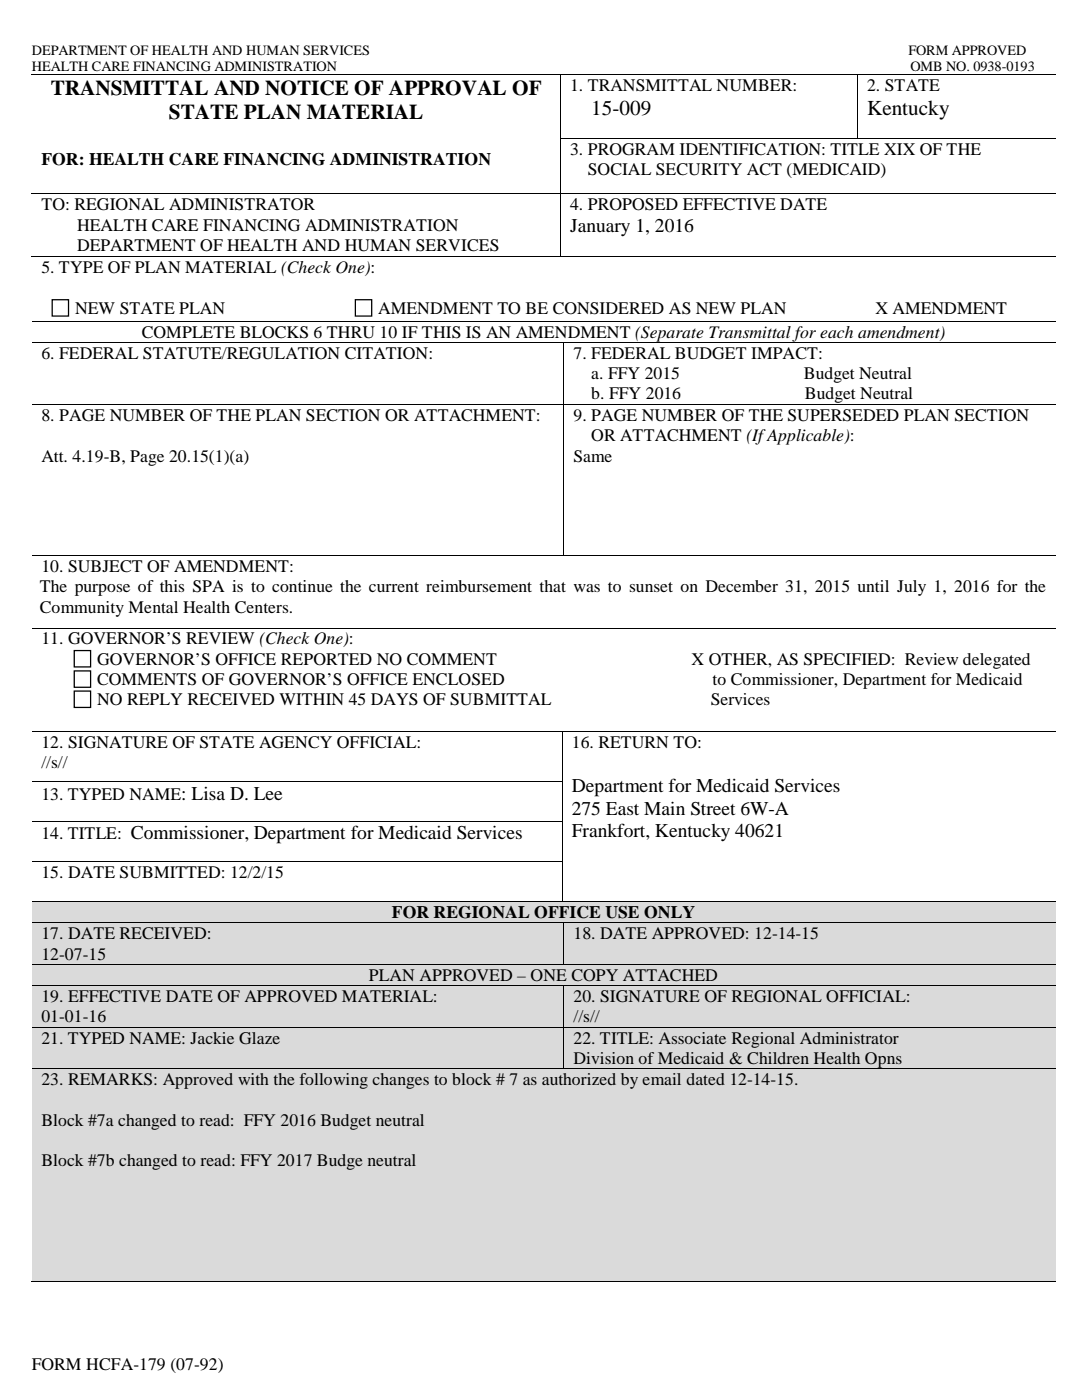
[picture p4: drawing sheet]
<svg xmlns="http://www.w3.org/2000/svg" width="216mm" height="279mm" viewBox="0 0 216 279" stroke-linecap="round" stroke-linejoin="round" font-family="sans-serif">
<defs><g id="words">
<g font-size="4.2">
<text x="10.1" y="18.9">TRANSMITTAL AND NOTICE OF APPROVAL OF</text>
<text x="33.7" y="23.7">STATE PLAN MATERIAL</text>
<text x="118" y="22.9">15-009</text>
<text x="173" y="22.9">Kentucky</text>
</g>
<g font-size="3.9">
<text x="113.7" y="46.4">January 1, 2016</text>
<text x="114.1" y="158.1">Department for Medicaid Services</text>
<text x="114.1" y="167">Frankfort, Kentucky 40621</text>
<text x="114.1" y="162.6">275 East Main Street 6W-A</text>
</g>
<g font-size="3.5">
<text x="113.7" y="18.2">1. TRANSMITTAL NUMBER:</text>
<text x="173" y="18.2">2. STATE</text>
<text x="8.3" y="32.9">FOR: HEALTH CARE FINANCING ADMINISTRATION</text>
<text x="113.7" y="30.9">3. PROGRAM IDENTIFICATION: TITLE XIX OF THE</text>
<text x="117.3" y="34.9">SOCIAL SECURITY ACT (MEDICAID)</text>
<text x="8.3" y="42">TO: REGIONAL ADMINISTRATOR</text>
<text x="113.7" y="42">4. PROPOSED EFFECTIVE DATE</text>
<text x="15.4" y="46">HEALTH CARE FINANCING ADMINISTRATION</text>
<text x="15.4" y="50.1">DEPARTMENT OF HEALTH AND HUMAN SERVICES</text>
<text x="8.3" y="54.5">5. TYPE OF PLAN MATERIAL (Check One):</text>
<text x="15" y="62.7">NEW STATE PLAN</text>
<text x="75.5" y="62.7">AMENDMENT TO BE CONSIDERED AS NEW PLAN</text>
<text x="174.7" y="62.7">X AMENDMENT</text>
<text x="8.3" y="71.6">6. FEDERAL STATUTE/REGULATION CITATION:</text>
<text x="28.3" y="67.4">COMPLETE BLOCKS 6 THRU 10 IF THIS IS AN AMENDMENT (Separate Transmittal for each amendment)</text>
<text x="114.4" y="71.6">7. FEDERAL BUDGET IMPACT:</text>
<text x="118" y="75.6">a. FFY 2015</text>
<text x="160.4" y="75.6">Budget Neutral</text>
<text x="8.3" y="84">8. PAGE NUMBER OF THE PLAN SECTION OR ATTACHMENT:</text>
<text x="114.4" y="84">9. PAGE NUMBER OF THE SUPERSEDED PLAN SECTION</text>
<text x="118" y="79.7">b. FFY 2016</text>
<text x="160.6" y="79.7">Budget Neutral</text>
<text x="118" y="88.1">OR ATTACHMENT (If Applicable):</text>
<text x="8.3" y="92.1">Att. 4.19-B, Page 20.15(1)(a)</text>
<text x="114.4" y="92.1">Same</text>
<text x="8" y="118.2">The purpose of this SPA is to continue the current reimbursement that was to sunset on December 31, 2015 until July 1, 2016 for the</text>
<text x="8.3" y="114.2">10. SUBJECT OF AMENDMENT:</text>
<text x="8" y="122.3">Community Mental Health Centers.</text>
<text x="8.3" y="128.6">11. GOVERNOR’S REVIEW (Check One):</text>
<text x="19.4" y="132.7">GOVERNOR’S OFFICE REPORTED NO COMMENT</text>
<text x="19.4" y="136.7">COMMENTS OF GOVERNOR’S OFFICE ENCLOSED</text>
<text x="138" y="132.7">X OTHER, AS SPECIFIED: Review delegated</text>
<text x="142.2" y="136.7">to Commissioner, Department for Medicaid</text>
<text x="19.4" y="140.8">NO REPLY RECEIVED WITHIN 45 DAYS OF SUBMITTAL</text>
<text x="141.8" y="140.8">Services</text>
<text x="8.3" y="149.2">12. SIGNATURE OF STATE AGENCY OFFICIAL:</text>
<text x="114.1" y="149.2">16. RETURN TO:</text>
<text x="8.3" y="153.3">//s//</text>
<text x="8.3" y="159.6">13. TYPED NAME: Lisa D. Lee</text>
<text x="8.3" y="167.5">14. TITLE: Commissioner, Department for Medicaid Services</text>
<text x="8.3" y="175.3">15. DATE SUBMITTED: 12/2/15</text>
<text x="78.2" y="183.3">FOR REGIONAL OFFICE USE ONLY</text>
<text x="8.3" y="187.5">17. DATE RECEIVED:</text>
<text x="8.3" y="191.5">12-07-15</text>
<text x="114.4" y="187.5">18. DATE APPROVED: 12-14-15</text>
<text x="73.6" y="195.7">PLAN APPROVED – ONE COPY ATTACHED</text>
<text x="8.3" y="200">19. EFFECTIVE DATE OF APPROVED MATERIAL:</text>
<text x="114.4" y="200">20. SIGNATURE OF REGIONAL OFFICIAL:</text>
<text x="8.3" y="204">01-01-16</text>
<text x="8.3" y="208.3">21. TYPED NAME: Jackie Glaze</text>
<text x="114.4" y="204">//s//</text>
<text x="114.4" y="208.3">22. TITLE: Associate Regional Administrator</text>
<text x="114.4" y="212.3">Division of Medicaid &amp; Children Health Opns</text>
<text x="8.3" y="216.5">23. REMARKS: Approved with the following changes to block # 7 as authorized by email dated 12-14-15.</text>
<text x="8.3" y="224.7">Block #7a changed to read: FFY 2016 Budget neutral</text>
<text x="8.3" y="232.8">Block #7b changed to read: FFY 2017 Budge neutral</text>
<text x="6.3" y="273.4">FORM HCFA-179 (07-92)</text>
</g>
<g font-size="2.8">
<text x="6.3" y="10.9">DEPARTMENT OF HEALTH AND HUMAN SERVICES</text>
<text x="181.3" y="10.9">FORM APPROVED</text>
<text x="6.3" y="14.1">HEALTH CARE FINANCING ADMINISTRATION</text>
<text x="181.7" y="14.1">OMB NO. 0938-0193</text>
</g>
</g></defs>
<g fill="none" stroke="#000" stroke-width=".2">
<path d="M6.3 14.9h105.5M111.8 15v12.5M111.9 14.9h59.1M171.1 15v12.5M171.2 14.9h39.4M6.3 38.7h105.5M111.8 27.7v10.9M111.8 38.8v12.4M111.9 27.6h59.1M111.9 38.7h98.7M171.2 27.6h39.4M6.3 51.3h105.5"/>
<path d="M111.9 51.3h98.7M6.3 64.1h204.3M6.3 68.3h106.1M112.5 68.4v12.2M112.6 68.3h98M6.3 80.7h106.1M112.5 80.8v30M112.6 80.7h98M6.3 110.9h106.1M112.6 110.9h98M6.3 125.3h204.3M6.3 146h105.8"/>
<path d="M6.3 156h105.8M112.2 146v9.9M112.2 156v7.8M112.3 146h98.3M6.3 163.9h105.8M6.3 172h105.8M112.2 164v7.9M112.2 172.1v7.8"/>
</g>
<g fill="#000">
<path d="M111.8 14.8h.1v.2h-.1zM171 14.8h.2v.2h-.2zM111.8 27.5h.1v.2h-.1zM111.8 38.6h.1v.2h-.1zM171 27.5h.2v.2h-.2zM111.8 51.2h.1v.2h-.1zM112.4 68.2h.2v.2h-.2zM112.4 80.6h.2v.2h-.2zM112.4 110.8h.2v.2h-.2zM112.1 145.9h.2v.1h-.2zM112.1 155.9h.2v.1h-.2zM112.1 163.8h.2v.2h-.2z"/>
<path d="M112.1 171.9h.2v.2h-.2z"/>
</g>
<path d="M10.4 59.8h3.3v3.3h-3.3zM70.9 59.8h3.3v3.3h-3.3zM14.8 129.8h3.3v3.3h-3.3zM14.8 133.9h3.3v3.3h-3.3zM14.8 137.9h3.3v3.3h-3.3z" fill="none" stroke="#000" stroke-width=".25"/>
<path d="M6.3 180h204.3v4.1h-204.3z" fill-rule="evenodd" fill="#dadada"/>
<path d="M8.3 180h200.4v4.1h-200.4z" fill="#dadada"/>
<path d="M6.3 180h105.8M112.3 180h98.3" fill="none" stroke="#000" stroke-width=".2"/>
<path d="M112.1 179.9h.2v.1h-.2z" fill="#000"/>
<g fill="#dadada">
<path d="M6.3 184.3h106.1v8.1h-106.1z" fill-rule="evenodd"/>
<path d="M8.3 188.3h102.3v4.1h-102.3z" fill-rule="evenodd"/>
<path d="M112.6 184.3h98v8.1h-98z" fill-rule="evenodd"/>
</g>
<g fill="#dadada">
<path d="M8.3 184.3h102.3v4h-102.3z"/>
<path d="M114.4 184.3h94.3v4h-94.3z"/>
</g>
<path d="M6.3 184.2h106.1M112.5 184.3v8.1M112.6 184.2h98" fill="none" stroke="#000" stroke-width=".2"/>
<path d="M112.4 184.1h.2v.2h-.2z" fill="#000"/>
<path d="M6.3 192.6h204.3v4h-204.3z" fill-rule="evenodd" fill="#dadada"/>
<path d="M8.3 192.6h200.4v4h-200.4z" fill="#dadada"/>
<path d="M6.3 192.5h106.1M112.6 192.5h98" fill="none" stroke="#000" stroke-width=".2"/>
<path d="M112.4 192.4h.2v.2h-.2z" fill="#000"/>
<g fill="#dadada">
<path d="M6.3 196.8h106.1v8.1h-106.1z" fill-rule="evenodd"/>
<path d="M8.3 200.9h102.3v4h-102.3z" fill-rule="evenodd"/>
<path d="M112.6 196.8h98v8.1h-98z" fill-rule="evenodd"/>
<path d="M114.4 200.9h94.3v4h-94.3z" fill-rule="evenodd"/>
</g>
<g fill="#dadada">
<path d="M8.3 196.8h102.3v4.1h-102.3z"/>
<path d="M114.4 196.8h94.3v4.1h-94.3z"/>
</g>
<path d="M6.3 196.7h106.1M112.5 196.8v8.1M112.6 196.7h98" fill="none" stroke="#000" stroke-width=".2"/>
<path d="M112.4 196.6h.2v.2h-.2z" fill="#000"/>
<g fill="#dadada">
<path d="M6.3 205.1h106.1v8.1h-106.1z" fill-rule="evenodd"/>
<path d="M8.3 209.1h102.3v4.1h-102.3z" fill-rule="evenodd"/>
<path d="M112.6 205.1h98v8.1h-98z" fill-rule="evenodd"/>
<path d="M114.4 209.1h94.3v4.1h-94.3z" fill-rule="evenodd"/>
</g>
<g fill="#dadada">
<path d="M8.3 205.1h102.3v4h-102.3z"/>
<path d="M114.4 205.1h94.3v4h-94.3z"/>
</g>
<path d="M6.3 205h106.1M112.5 205.1v8.1M112.6 205h98" fill="none" stroke="#000" stroke-width=".2"/>
<path d="M112.4 204.9h.2v.2h-.2z" fill="#000"/>
<g fill="#dadada">
<path d="M6.3 213.4h204.3v42.3h-204.3z" fill-rule="evenodd"/>
<path d="M8.3 217.4h200.4v4.1h-200.4z" fill-rule="evenodd"/>
<path d="M8.3 221.5h200.4v4.1h-200.4z" fill-rule="evenodd"/>
<path d="M8.3 225.6h200.4v4h-200.4z" fill-rule="evenodd"/>
<path d="M8.3 229.6h200.4v4h-200.4z" fill-rule="evenodd"/>
<path d="M8.3 233.6h200.4v4.1h-200.4z" fill-rule="evenodd"/>
</g>
<path d="M8.3 213.4h200.4v4h-200.4z" fill="#dadada"/>
<path d="M6.3 213.3h106.1M112.6 213.3h98M6.1 255.8h204.5" fill="none" stroke="#000" stroke-width=".2"/>
<path d="M112.4 213.2h.2v.2h-.2z" fill="#000"/>
<use href="#words"/>
</svg>
